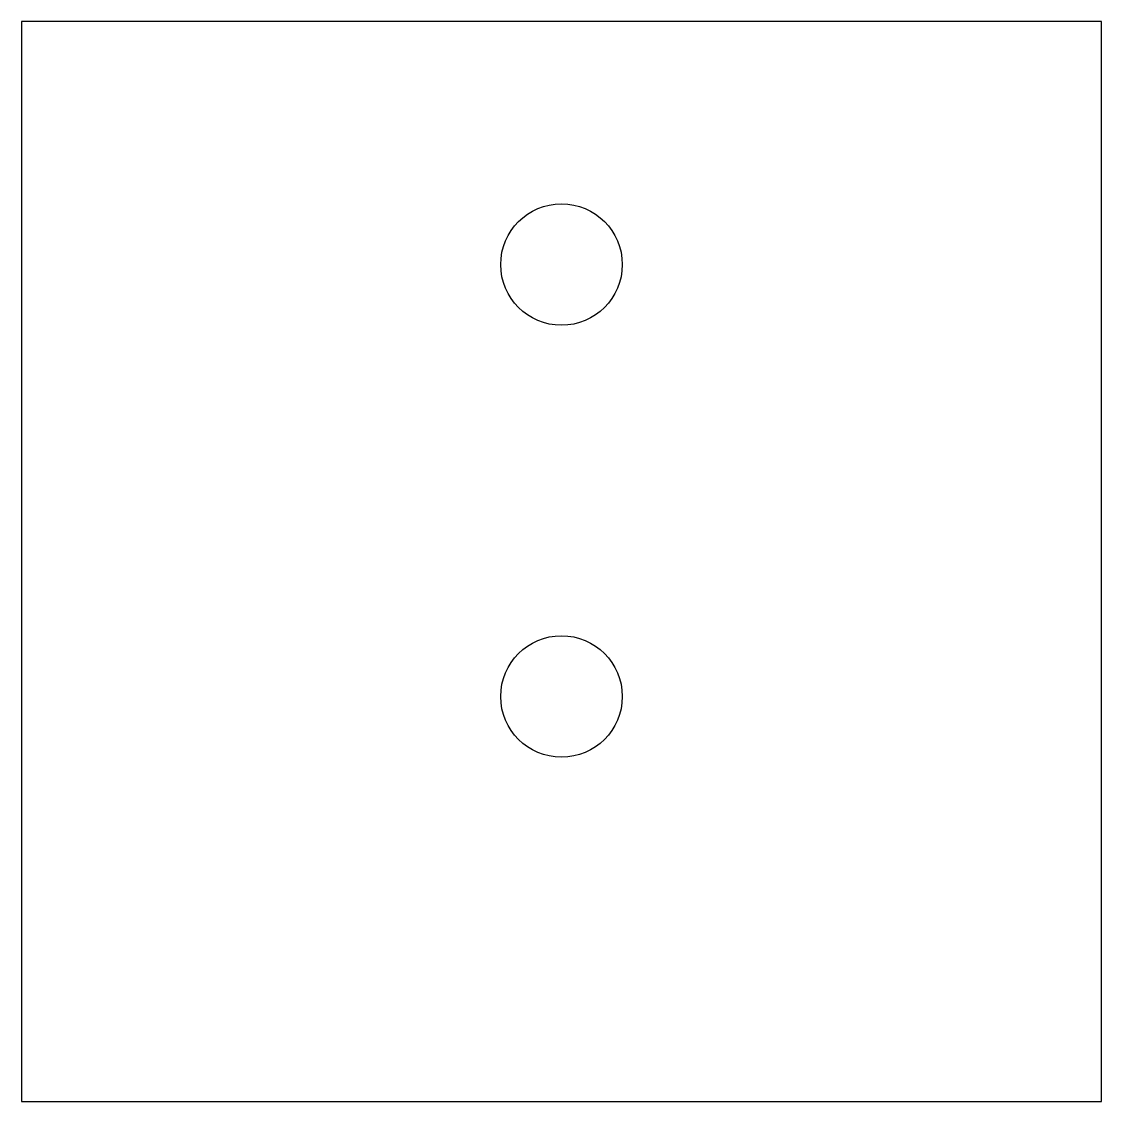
# Model space of a CAD drawing. Header units: millimetres. Extents: x 0 to 40, y 0 to 40.
import ezdxf

# ---------------------------------------------------------------- set-up
doc = ezdxf.new("R2010")
doc.units = ezdxf.units.MM
doc.layers.add('PERCAGE', color=1, linetype='Continuous')
doc.layers.add('REFERENCE_AILE_NE_PAS_DECOUPER', color=8, linetype='Continuous')

msp = doc.modelspace()

# ---------------------------------------------------------------- linework, layer by layer
at = {"layer": 'PERCAGE'}
for centre in [(20, 31), (20, 15)]:
    msp.add_circle(centre, 2.25, dxfattribs=at)
at = {"layer": 'REFERENCE_AILE_NE_PAS_DECOUPER'}
msp.add_lwpolyline([(0, 0), (40, 0), (40, 40), (0, 40)], close=True, dxfattribs=at)

doc.saveas('drawing.dxf')
